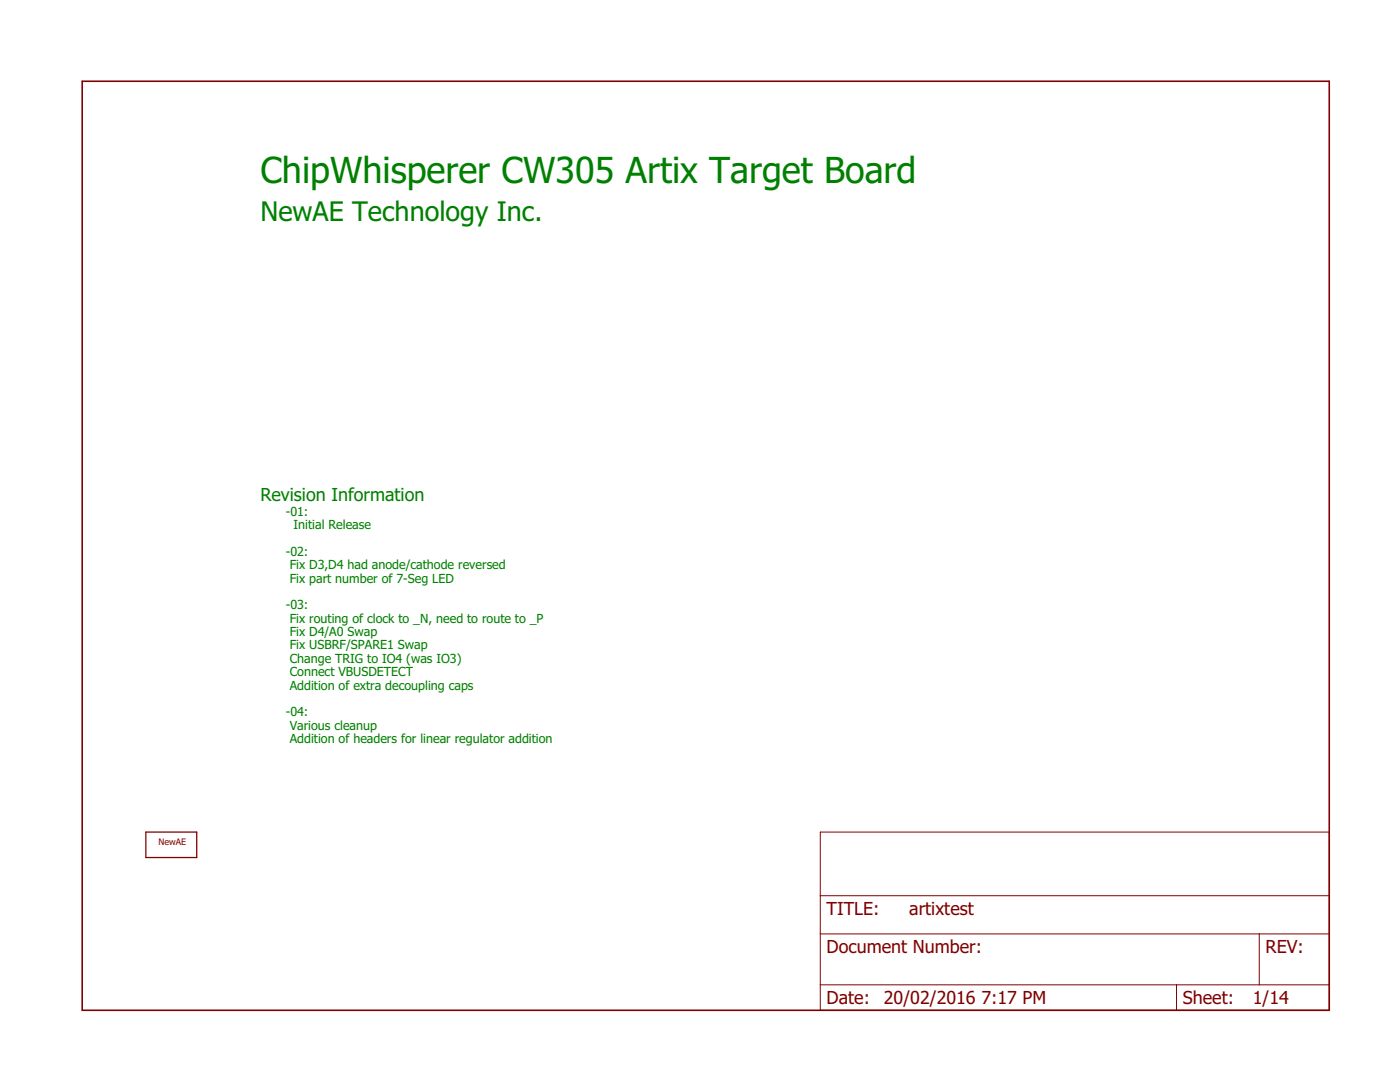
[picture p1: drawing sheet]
<svg xmlns="http://www.w3.org/2000/svg" width="279mm" height="216mm" viewBox="0 0 279 216" stroke-linecap="round" stroke-linejoin="round" font-family="sans-serif">
<defs><g id="words">
<text font-size="7.2" fill="#008000" x="52" y="36.5">ChipWhisperer CW305 Artix Target Board</text>
<text font-size="5.4" fill="#008000" x="52" y="44.2">NewAE Technology Inc.</text>
<text font-size="3.6" fill="#008000" x="52" y="100">Revision Information</text>
<g font-size="3.6" fill="#800000">
<text x="165" y="182.5">TITLE:</text>
<text x="181.5" y="182.5">artixtest</text>
<text x="165" y="190.2">Document Number:</text>
<text x="252.6" y="190.2">REV:</text>
<text x="165" y="200.3">Date:</text>
<text x="176.4" y="200.3">20/02/2016</text>
<text x="195.8" y="200.3">7:17 PM</text>
<text x="236.1" y="200.3">Sheet:</text>
<text x="250" y="200.3">1/14</text>
</g>
<g font-size="2.5" fill="#008000">
<text x="57" y="102.9">-01:</text>
<text x="58.6" y="105.6">Initial Release</text>
<text x="57" y="110.9">-02:</text>
<text x="57.8" y="113.6">Fix D3,D4 had anode/cathode reversed</text>
<text x="57.8" y="116.3">Fix part number of 7-Seg LED</text>
<text x="57" y="121.6">-03:</text>
<text x="57.8" y="124.3">Fix routing of clock to _N, need to route to _P</text>
<text x="57.8" y="126.9">Fix D4/A0 Swap</text>
<text x="57.8" y="129.6">Fix USBRF/SPARE1 Swap</text>
<text x="57.8" y="132.3">Change TRIG to IO4 (was IO3)</text>
<text x="57.8" y="134.9">Connect VBUSDETECT</text>
<text x="57.8" y="137.6">Addition of extra decoupling caps</text>
<text x="57" y="142.9">-04:</text>
<text x="57.8" y="145.6">Various cleanup</text>
<text x="57.8" y="148.3">Addition of headers for linear regulator addition</text>
</g>
<text font-size="1.8" fill="#800000" x="31.6" y="168.6">NewAE</text>
</g></defs>
<path d="M16.4 16.2h248.9v185.4h-248.9z" fill="none" stroke="#800000" stroke-width=".32"/>
<path d="M163.7 166h101.6v35.6h-101.6zM163.7 178.7h101.6M163.7 186.4h101.6M163.7 196.5h101.6M234.8 196.5v5.1M251.3 186.4v10.1" fill="none" stroke="#800000" stroke-width=".2"/>
<path d="M29.1 166h10.2v5.1h-10.2z" fill="none" stroke="#800000" stroke-width=".25"/>
<use href="#words"/>
</svg>
